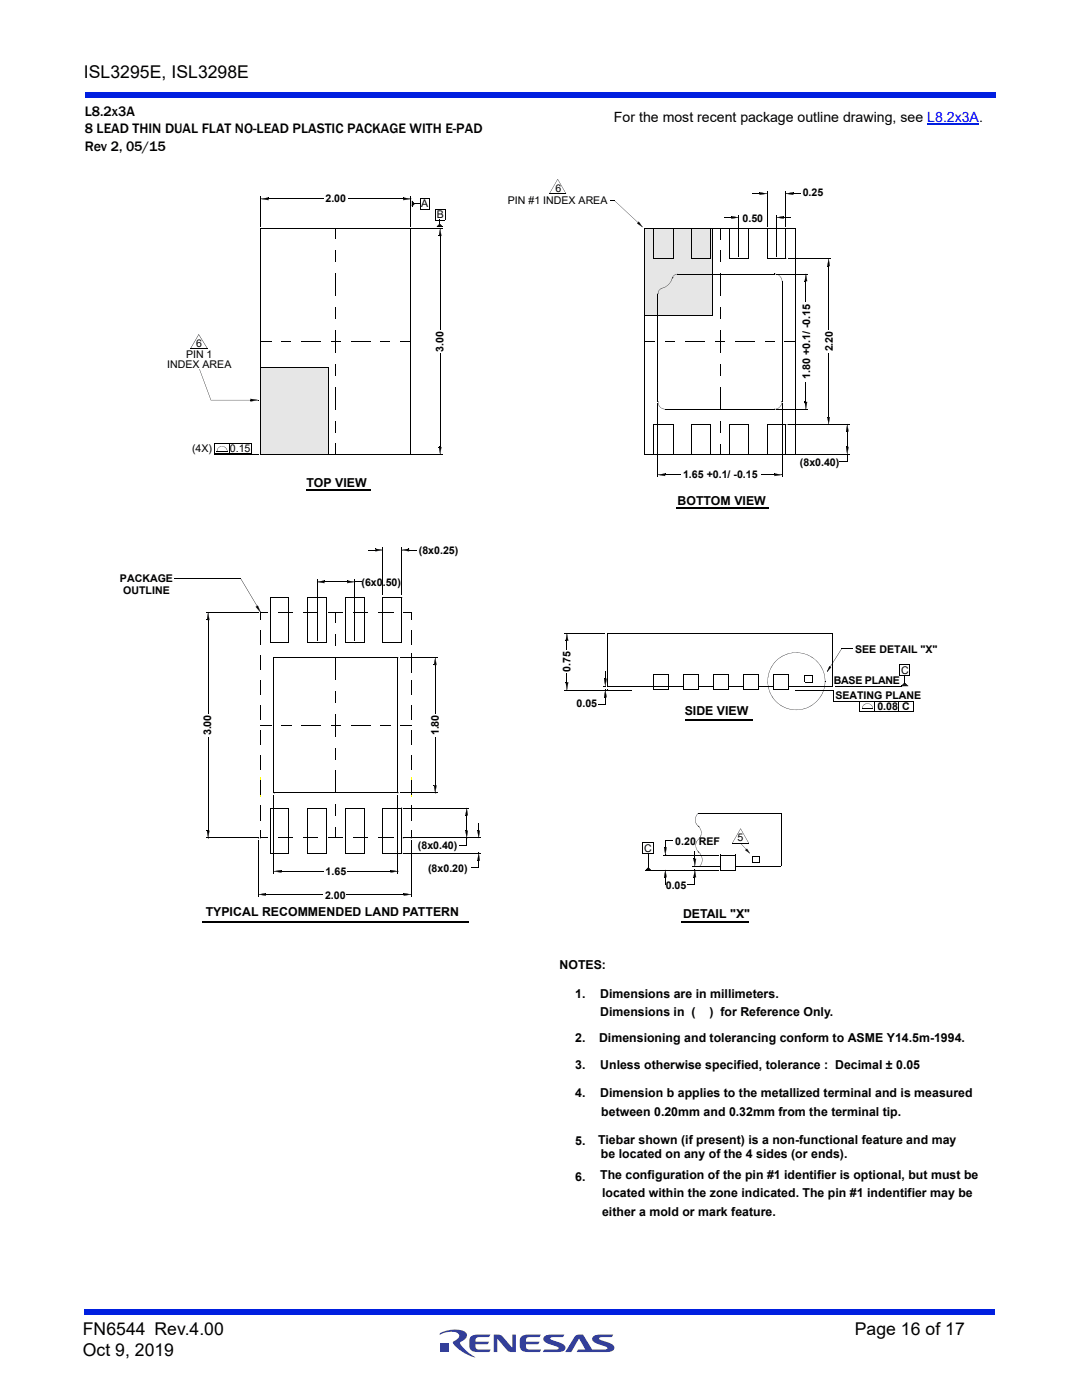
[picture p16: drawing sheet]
<svg xmlns="http://www.w3.org/2000/svg" width="216mm" height="279mm" viewBox="0 0 216 279" stroke-linecap="round" stroke-linejoin="round" font-family="sans-serif">
<defs><g id="words">
<g font-size="3.5">
<text x="16.7" y="15.6">ISL3295E, ISL3298E</text>
<text x="16.5" y="266.5">FN6544 Rev.4.00</text>
<text x="170.6" y="266.5">Page 16 of 17</text>
<text x="16.5" y="270.7">Oct 9, 2019</text>
</g>
<g font-size="2.8">
<text x="16.9" y="23.1">L8.2x3A</text>
<text x="16.9" y="26.6">8 LEAD THIN DUAL FLAT NO-LEAD PLASTIC PACKAGE WITH E-PAD</text>
<text x="122.5" y="24.4">For the most recent package outline drawing, see L8.2x3A.</text>
<text x="16.9" y="30.1">Rev 2, 05/15</text>
</g>
<g font-size="2.5">
<text x="61.2" y="97.2">TOP VIEW</text>
<text x="135.2" y="100.9">BOTTOM VIEW</text>
<text x="136.6" y="142.6">SIDE VIEW</text>
<text x="41" y="182.9">TYPICAL RECOMMENDED LAND PATTERN</text>
<text x="136.3" y="183.1">DETAIL &quot;X&quot;</text>
<text x="111.6" y="193.4">NOTES:</text>
<text x="114.8" y="199.2">1.</text>
<text x="119.8" y="202.8">Dimensions in (</text>
<text x="119.8" y="199.2">Dimensions are in millimeters.</text>
<text x="141.6" y="202.8">) for Reference Only.</text>
<text x="114.8" y="208">2.</text>
<text x="119.5" y="208">Dimensioning and tolerancing conform to ASME Y14.5m-1994.</text>
<text x="114.8" y="213.3">3.</text>
<text x="119.8" y="213.4">Unless otherwise specified, tolerance : Decimal ± 0.05</text>
<text x="114.8" y="218.9">4.</text>
<text x="119.8" y="218.9">Dimension b applies to the metallized terminal and is measured</text>
<text x="120" y="222.8">between 0.20mm and 0.32mm from the terminal tip.</text>
<text x="114.8" y="228.6">5.</text>
<text x="119.4" y="228.4">Tiebar shown (if present) is a non-functional feature and may</text>
<text x="119.9" y="231">be located on any of the 4 sides (or ends).</text>
<text x="114.8" y="235.7">6.</text>
<text x="119.8" y="235.4">The configuration of the pin #1 identifier is optional, but must be</text>
<text x="120.1" y="238.9">located within the zone indicated. The pin #1 indentifier may be</text>
<text x="120.1" y="242.6">either a mold or mark feature.</text>
</g>
<g font-size="2.1">
<text x="64.9" y="40.3">2.00</text>
<text x="84" y="41.4">A</text>
<text x="101.3" y="40.8">PIN #1 INDEX AREA</text>
<text x="110.9" y="38.3">6</text>
<text x="160.2" y="39.2">0.25</text>
<text x="87.2" y="43.6">B</text>
<text x="148.2" y="44.3">0.50</text>
<text x="37.1" y="71.5">PIN 1</text>
<text x="39.1" y="69.3">6</text>
<text x="88.5" y="70.2" transform="rotate(-90 88.5 70.2)">3.00</text>
<text x="166.2" y="70.1" transform="rotate(-90 166.2 70.1)">2.20</text>
<text x="33.4" y="73.4">INDEX AREA</text>
<text x="161.7" y="75.6" transform="rotate(-90 161.7 75.6)">1.80 +0.1/ -0.15</text>
<text x="38.3" y="90.3">(4X)</text>
<text x="45.9" y="90.3">0.15</text>
<text x="136.3" y="95.5">1.65 +0.1/ -0.15</text>
<text x="159.6" y="92.9">(8x0.40)</text>
<text x="83.6" y="110.6">(8x0.25)</text>
<text x="23.9" y="116.1">PACKAGE</text>
<text x="24.6" y="118.5">OUTLINE</text>
<text x="72.1" y="116.9">(6x0.50)</text>
<text x="170.6" y="130.2">SEE DETAIL &quot;X&quot;</text>
<text x="113.8" y="134" transform="rotate(-90 113.8 134)">0.75</text>
<text x="166.3" y="136.6">BASE PLANE</text>
<text x="179.8" y="134.5">C</text>
<text x="115" y="141.2">0.05</text>
<text x="166.7" y="139.5">SEATING PLANE</text>
<text x="175.1" y="141.7">0.08</text>
<text x="180" y="141.7">C</text>
<text x="42.2" y="146.7" transform="rotate(-90 42.2 146.7)">3.00</text>
<text x="87.6" y="146.7" transform="rotate(-90 87.6 146.7)">1.80</text>
<text x="147.1" y="167.9">5</text>
<text x="83.4" y="169.5">(8x0.40)</text>
<text x="85.4" y="174">(8x0.20)</text>
<text x="128.5" y="170">C</text>
<text x="134.7" y="168.6">0.20 REF</text>
<text x="64.9" y="179.4">2.00</text>
<text x="65" y="174.6">1.65</text>
<text x="132.8" y="177.4">0.05</text>
</g>
</g></defs>
<g fill="#333f99">
<path d="M98.5 266.3h.7a1.2 1.2 0 0 1 1.1 .5l1.9 2.2v-2.7h.7v3.5h-.7a1.04 1.04 0 0 1-1-.4l-2-2.2v2.6h-.7z"/>
<path d="M93.9 266.8l.8-.4 3.2-.1-.3 .5-2.3 .1a.7 .7 0 0 0-.4 .9h2.7l-.4 .5h-2.3v.4l.2 .5 .2 .1h2.6l-.3 .5h-2.3a1.36 1.36 0 0 1-1.7-1.2l.1-1.5z"/>
<path d="M104 266.8l.8-.4 3.1-.1-.3 .5-2.3 .1a.7 .7 0 0 0-.3 .9h2.7l-.4 .5h-2.3v.4l.1 .5 .3 .1h2.6l-.3 .5h-2.3a1.36 1.36 0 0 1-1.7-1.2l.1-1.5z"/>
<path d="M108.6 266.7l.8-.3 3.2-.1-.3 .5-2.5 .2v.3l.6 .2a3.4 3.4 0 0 1 2.4 1.3 .85 .85 0 0 1-1 1h-3.5l.3-.4 2.8-.2v-.3l-.6-.2a3.4 3.4 0 0 1-2.4-1.3l.1-.5z"/>
<path d="M114.8 266.6a1.8 1.8 0 0 1 1.5-.3l1.9 3h2.3l.7-.1v-.3l-.6-.2a3.4 3.4 0 0 1-2.4-1.3 .85 .85 0 0 1 1-1l3.2-.1-.3 .5-2.5 .2v.3l.6 .2a3.4 3.4 0 0 1 2.4 1.3 .85 .85 0 0 1-1 1h-6.5l.3-.4 1.4-.1-1.2-2.1-1.6 2.6h-1.2z"/>
<path d="M88 268h1.6v1.7h-1.6z"/>
<path d="M87.8 266.1a5.6 5.6 0 0 1 5.1-.2 1.19 1.19 0 0 1-.8 1.8l-.3 .3a6.8 6.8 0 0 0 3 2.9 7.1 7.1 0 0 1-4.4-3l.5-.4a.81 .81 0 0 0 .7-.8 .81 .81 0 0 0-.6-.8 5.3 5.3 0 0 0-3.3 .4z"/>
</g>
<g fill="#001fe0">
<path d="M16.9 261.3h181.7v1h-181.7z"/>
<path d="M16.9 18.4h181.7v1h-181.7z"/>
</g>
<path d="M128.7 45.6h13.4v17.4h-13.4z" fill="#e6e6e6"/>
<path d="M128.6 45.6h13.5M128.7 45.6l-.1 17.4h13.5M142.1 45.6v17.4" fill="none" stroke="#000" stroke-width=".2"/>
<path d="M52 73.3h13.4v17.3h-13.4z" fill="#e6e6e6"/>
<g fill="none" stroke="#000" stroke-width=".2">
<path d="M52 73.3h13.4M52.1 73.3v17.4M65.5 73.2v17.4M52 90.6h13.5M61.1 97.7h12.9M61.1 97.9h12.9M135 101.5h18.5M135 101.4h18.5M136.9 143.5h13.2M136.9 143.8h13.2M40.5 184.1h53.1M40.5 183.9h53.1"/>
<path d="M136 183.8h13.5M136 184.1h13.5"/>
</g>
<path d="M128.7 53.9v3.8" fill="none" stroke="#ff0" stroke-width=".2"/>
<path d="M158.7 78.6v3.8" fill="none" stroke="#ff0" stroke-width=".2"/>
<path d="M158.7 53.8v3.9" fill="none" stroke="#ff0" stroke-width=".2"/>
<path d="M128.7 78.6v3.9" fill="none" stroke="#ff0" stroke-width=".2"/>
<path d="M82 155.2v3.8" fill="none" stroke="#ff0" stroke-width=".2"/>
<path d="M52 155.2v3.8" fill="none" stroke="#ff0" stroke-width=".2"/>
<g fill="#000">
<path d="M52 39.7l1.6-.3zM52 39.7l1.6 .3zM53.5 39.4l.1 .6zM80.5 39.9l1.5-.2zM80.5 39.4v.6zM80.5 39.4l1.5 .3zM81.9 39.7h.1zM83.8 39.6l1.9 .1zM111.3 35.8l-1.7 2.9zM111.3 35.8l1.7 2.9zM150.1 38.6l1.5 .1zM151.6 38.8l1.4-.2z"/>
<path d="M151.6 38.4v.5zM151.6 38.4l1.4 .3zM156.8 38.6l1.5-.2zM156.7 38.6l.1 .1zM158.2 38.6l1.5 .1zM156.8 38.6l1.5 .3zM158.2 38.4l.1 .5zM52 45.6l.1 .1zM80.1 45.6h.1zM81.9 45.6h.1zM82.2 40l.1 1.2zM82.2 41l.1 .1z"/>
<path d="M82.2 40.9l.1 .1zM82.2 40.9l.2 .1zM82.2 40.8l.2 .2zM82.2 40.7l.2 .3zM82.2 40.7l.3 .2zM82.2 40.5l.3 .4zM82.2 40.4l.3 .4zM82.2 40.4l.4 .4zM82.2 40.3l.4 .5zM82.2 40.3l.4 .4zM82.2 40.3l.5 .4zM82.7 40.6l1.1 .1z"/>
<path d="M82.2 40.2l.5 .5zM82.2 40.2l.5 .4zM82.2 40.1l.5 .6zM82.7 40.6l-.5 .6zM83.8 41.7l1.9 .1zM86.9 43.9h2zM86.9 41.8h2zM87.2 45.2l1 .1zM87.6 47.1h.5zM87.7 43.9l.1 .8zM87.2 45.2l.6-.4zM87.7 44.7l-.4 .6z"/>
<path d="M87.2 45.2l.6-.5zM87.7 44.7l.5 .6zM87.4 45.2l.4-.3zM87.8 44.7l-.4 .6zM87.3 45.2l.5-.4zM87.8 45.6l-.2 1.5zM87.6 45.2l.3-.3zM87.9 44.8l-.4 .5zM88 45l-.2 .3zM88 44.9l-.2 .4zM87.7 45.2l.3-.3zM87.8 45.6l.3 1.5z"/>
<path d="M87.9 45.2l.2-.1zM88 45l-.1 .3zM88 45.2l.2-.1zM88 45.2h.2zM88.2 45.1l.1 .2zM88.1 45.2h.1zM121.8 40l.8 .1zM127.1 44.6l1.1 .7zM122.6 40.1l4.7 4.3zM127.1 44.6l.4-.3zM127.4 44.3l.8 1zM132.1 57.5l.7-.3 .6-.4 .4-.6 .3-.7a2.45 2.45 0 0 1-2 2z"/>
<path d="M131.5 57.9l.5-.4-.5 .5-.2 .7zM134.3 55.1l.6-.4h.3l-.6 .2-.5 .6zM144.4 43.4h1.6zM145.9 43.6l1.5-.2zM145.9 43.2v.5zM145.9 43.1l1.5 .3zM147.4 51.6l.1 .1zM153 45.6l.1 .1zM154.5 54.6l.1 .1zM154.9 43.4l1.5-.3zM154.9 51.6h.1zM154.9 43.3l.1 .1-.1-.1v.1z"/>
<path d="M154.5 54.7a1.42 1.42 0 0 1 1.5 1.5l-.1-.6-.3-.5zM156.3 43.4h1.5zM154.9 43.4l1.5 .3zM156.3 43.2l.1 .5zM156.7 45.6l.1 .1zM156.8 51.6h.1zM160.6 56.1h.5zM160.8 54.7l-.3 1.4zM160.8 54.7l.3 1.4zM165.1 53.1h.5zM165.3 51.6l-.2 1.5zM165.3 51.6l.3 1.5z"/>
<path d="M39.6 66.7l-1.6 2.9zM39.6 66.8l1.8 2.8zM39.8 73.7l2.3 6.1zM42.1 79.8l7.9 .1zM50 79.6l1.5 .3zM50 80.1l1.5-.3zM56.1 68.2h2zM66 68.2h2zM75.9 68.2h2zM132.8 68.1l1.9 .1zM142.7 68.1l1.9 .1zM152.6 68.1l1.9 .1z"/>
<path d="M43.6 89.3a.99 .99 0 0 1 1.1-.2 .99 .99 0 0 1 .6 1l-.3-.7-.7-.3-.7 .3-.3 .7zM50 79.6v.5zM80.1 90.6l.1 .1zM87.6 89.2h.5zM87.6 89.2l.3 1.4zM87.8 90.6l.1 .1zM88 89.2l-.2 1.4zM131.3 94.7l1.4-.2zM131.3 80.1l.4 1.1 .5 .3 .6 .1a1.4 1.4 0 0 1-1.5-1.5zM131.3 80.1v.1zM131.3 94.7l1.4 .3zM132.7 94.5v.5z"/>
<path d="M156 80.1a1.39 1.39 0 0 1-1.5 1.5l.6-.1 .5-.3 .3-.4zM154.5 95l1.5-.3zM154.5 94.5v.5zM154.5 94.5l1.5 .3zM156 80.1l.1 .1zM156 94.7h.1zM156.8 84.6l.1 .1zM156.7 90.6l.2 .1zM157.2 84.6l.1 .1zM160.6 80.2h.5zM160.5 80.2l.3 1.5zM160.8 81.6l.1 .1z"/>
<path d="M161 80.2l-.2 1.5zM165.1 83.2h.5zM165.1 83.2l.3 1.5zM165.2 84.6l.2 .1zM165.5 83.2l-.2 1.5zM167.5 92.1l1.6 .1zM168.8 86.1h.5zM168.8 89.2h.5zM169 90.7l.1 1.5zM168.8 89.2l.3 1.5zM169 84.7l-.2 1.4zM169 90.6l.1 .1z"/>
<path d="M169 84.7l.3 1.4zM169.3 89.2l-.3 1.5zM63.3 116.1l1.4-.2zM63.3 116.1l1.4 .3zM64.7 115.9v.5zM69.3 116.3l1.4-.2zM69.3 115.9v.5zM70.7 116.1l1.6 .1zM69.3 115.8l1.4 .3zM70.7 116.1l.1 .1zM73.4 109.7l1.6 .1zM74.9 110l1.5-.3z"/>
<path d="M74.9 109.5v.5zM75 109.5l1.4 .2zM76.3 119.2l.1 .1zM80.2 109.7l1.4-.1zM80.1 119.2l.1 .1zM80.1 109.7l.1 .1zM81.6 109.7l1.5 .1zM80.2 109.7l1.4 .3zM81.6 109.5v.5zM41.3 123.7l.5 .1zM41.5 122.2l-.2 1.5zM41.5 122.2l.3 1.5z"/>
<path d="M51 121.1l.5-.3zM48 115.5l3.3 5.5zM51.4 120.9l.6 1.3zM51 121.1l1 1.1zM52 122.2v1.4zM52 122.2l1.4 .1zM52 122.2v.1zM63.2 128.2h.1l-.1 .1zM70.7 128.2h.2zM80.6 122.2l1.4 .1zM82 122.2v1.4zM82 132.8v1.4z"/>
<path d="M82 130.5v1.4zM86.6 132.7h.5zM86.8 131.3l-.2 1.4zM86.8 131.3l.3 1.4zM112.9 136.2h.5zM112.9 127.8l.5 .1zM113.1 134.4l.1 1.8zM113.1 127.8l.1 1.8zM112.9 136.2l.3 1.5zM113.1 126.4l-.2 1.4zM113 126.4h.2zM113.1 126.4l.2 1.5z"/>
<path d="M113.3 136.2l-.2 1.5zM120.4 136.9h.4zM120.4 137.7l.4 .1zM120.5 135.4l.6 .1zM120.5 139.1l.6 .1zM120.8 133.9v1.6zM120.5 135.5l.3 1.4zM120.8 137.7l-.3 1.4zM120.8 137.6v.1zM120.8 137.7l.2 1.4zM121 135.5l-.2 1.4zM121.2 137.6l.1 .2z"/>
<path d="M121.2 126.4h.1zM121.2 136.9h.1zM124.7 137.7l1.2 .1zM160.6 134.8v1.3zM160.6 136.1l1.5 .1zM160.6 134.8l1.5 .1zM162.1 134.8l.1 1.3zM154.8 131.9a5.7 5.7 0 0 1 6.3-1.3 5.7 5.7 0 0 1 3.5 5.4l-.1-1.2a5.7 5.7 0 0 0-2.4-3.6l-.5-.2a5.8 5.8 0 0 0-3.9-.6l-1.5 .6-.9 .6-1.1 1.2-.7 1.5-.3 1.7 .3 1.6 .7 1.5 1.1 1.2a5.7 5.7 0 0 1-.5-8.4zM167.9 129.4l-2.8 4.7zM165.5 132.9l-.5 1.1zM165.5 132.9l.4 .3zM165.8 133.2l-.8 .8z"/>
<path d="M179.9 136.9h.1zM179.9 136.8l.2 .1zM180 136.8l.1 .1zM180 136.8l.2 .1zM180.1 136.7l.2 .2zM180.1 136.8l.2 .1zM180.1 136.7l.3 .2zM180.2 136.6l.3 .3zM180.2 136.6l.4 .3zM180.3 136.6l.3 .3zM180.3 136.5l.4 .4zM180.3 136.5l.5 .4z"/>
<path d="M180.3 136.4l.5 .5zM180.3 136.4l.6 .5zM180.4 136.4l.5 .5zM180.4 136.4l.6 .5zM180.4 136.4l.7 .5zM180.5 134.7l.1 1.8zM179.9 136.9l.6-.6zM180.5 136.4l.6 .5zM180.5 136.3l.7 .6zM180.5 136.3l.8 .6zM54.6 158.2l.1 .1zM56.1 144.7l2 .1z"/>
<path d="M66 144.7l2 .1zM75.9 144.7l2 .1zM86.6 156.7l.5 .1zM86.6 156.8l.2 1.5zM86.8 158.2l.1 .1zM87.1 156.8l-.3 1.5zM119.3 140.5l1.5 .1zM120.8 139.1v1.5zM155.3 140.3l1.4 .9 1 .3a5.8 5.8 0 0 0 3.9-.6l1.3-.9 1-1.3 .5-1.1 .2-1.6a5.7 5.7 0 0 1-3.3 5.2 5.7 5.7 0 0 1-6.1-.8zM172.2 140.8a1.09 1.09 0 0 1 1.2-.4 1.09 1.09 0 0 1 .8 1l-.3-.6-.4-.3h-.8l-.3 .2-.4 .7zM41.3 165.8h.5zM41.3 165.8l.3 1.4z"/>
<path d="M41.5 167.2l.1 .1zM41.7 165.8l-.2 1.4zM51.6 178.5l1.4-.3zM51.5 167.2l.1 .1zM52 165.8v1.4zM52 167.2l1.4 .1zM52 165.8v1.5zM52 167.2v.1zM51.6 178.5l1.4 .3zM53 178.3l.1 .5zM54.6 173.9l1.5-.3zM54.6 173.9l1.5 .3z"/>
<path d="M56.1 173.7l.1 .5zM78 174.1l1.4-.2zM77.9 173.7l.1 .5zM78 173.6l1.4 .3zM80.1 167.2l.1 .1zM80.1 170.2h.1zM80.1 161.2l.1 .1zM80.6 178.7l1.4-.2zM80.6 167.2l1.4 .1zM80.6 178.3v.5zM80.6 167.2v.1zM82 165.8v1.4z"/>
<path d="M82 165.8v1.5zM80.6 178.2l1.4 .3zM82 167.2h.1zM82 178.5h.1zM91.7 168.7l1.4 .1zM92.9 162.7l.5 .1zM92.9 165.8h.5zM93.1 167.2l.1 1.6zM92.9 165.8l.3 1.4zM93.1 161.3l-.2 1.4zM93.1 167.2h.1l-.1 .1zM93.1 161.3l.3 1.4z"/>
<path d="M93.3 165.8l-.2 1.4zM94 173.2h1.5zM95.3 165.8h.5zM95.3 171.7l.5 .1zM95.5 164.3v1.5zM95.5 171.7v1.5zM95.3 165.8l.2 1.4zM95.5 170.2l-.3 1.5zM95.5 170.2h.1zM95.5 170.2l.3 1.5zM95.7 165.8l-.2 1.4zM128.9 173.5l.1 .2z"/>
<path d="M128.9 173.6h.1zM129 173.5l.1 .2zM129 173.5l.2 .1zM129.1 173.5l.2 .1zM129.1 173.4l.3 .2zM129.1 173.4l.2 .2zM129.2 173.4l.2 .2zM129.2 173.3l.2 .4zM129.2 173.3l.3 .3zM129.2 173.3l.4 .3zM129.2 173.2l.4 .5zM129.2 173.2l.5 .4z"/>
<path d="M129.3 173.2l.5 .4zM128.8 173.6l.6-.4zM132.5 175l.5 .1zM132.5 169.1h.5zM132.7 175l.1 1.6zM132.7 167.7l.1 1.4zM132.5 169.1l.3 1.5zM132.8 167.7h1.4zM132.7 173.6l-.2 1.4zM132.7 170.5l.1 .1zM132.7 173.6l.3 1.4zM133 169.1l-.3 1.5z"/>
<path d="M137.1 176.6h1.6zM138.4 171.4h.5zM138.4 175l.5 .1zM138.6 170l.1 1.4zM138.6 175l.1 1.6zM138.4 171.4l.2 1.4zM138.6 173.6l-.2 1.5zM138.5 173.6h.2zM138.6 173.6l.3 1.4zM138.9 171.4l-.3 1.4zM139.3 162.3l-.4 .7-.1 .6 .1 .7 .5 .6-.1-.1a1.72 1.72 0 0 1 0-2.5zM139.3 164.9a1.6 1.6 0 0 1 0 2.6l.4-.5 .2-.7-.1-.6z"/>
<path d="M139.3 167.5l-.3 .6-.1 .6 .1 .7 .4 .6a1.66 1.66 0 0 1-.1-2.5zM139.4 170a2 2 0 0 1 .3 2.8l.3-.6 .1-.8-.2-.7zM147.7 165.4l-1.6 2.9zM148.7 169.6l.9 .7zM147.8 168.3l1.2 1.4zM148.7 169.7l.4-.3zM147.7 165.4l1.8 2.9zM149 169.4l.6 .9zM150.1 172l1.6 .1zM150.1 170.8l1.6 .1zM150.1 170.8l.1 1.3zM151.6 170.8l.1 1.3z"/>
</g>
<g fill="none" stroke="#000" stroke-width=".2">
<path d="M52.1 39.2v6.1M53.5 39.7h11.1M69.4 39.7h11.1M82 39.2v6.1M83.8 39.6v2.2M85.7 39.6v2.2M109.6 38.7h3.4M153 38.2v7M156.8 38.2v7M52 45.6h36.3M52.1 45.6v45.1M67 45.6v2.2"/>
<path d="M67 50v2.3M67 54.6v4.5M82 45.6v45.1M87 41.8v2.1M87.8 47.1v18.7M88.8 41.8v2.1M128.6 45.6h30.1M128.7 45.6v45.1M130.5 45.6v6.1M131.3 58.6v21.6M134.3 45.6v6.1h-3.8M135.2 54.7h19.4"/>
<path d="M138 45.6v6.1M141.8 45.6v6.1h-3.8M143.7 45.6v2.1M143.7 50v2.2M143.7 54.5v4.6M145.6 45.6v6.1h3.7v-6.1M147.4 42.9v8.3M153 45.6v6.1M154.9 54.7h6.4M155 42.9v8.3M156.1 56.2v24M156.8 45.6v6.1h-3.8"/>
<path d="M157.2 51.7h8.6M158.7 45.6v45.1M160.8 56.1v4.1M165.3 53.1v12.7M38 69.6h3.4M52 68.2h2.1M60.1 68.2h3.9M67 61.4v2.2M67 65.9v4.5M67 72.7v2.2M67 77.2v4.5M70 68.2h3.9"/>
<path d="M79.9 68.2h2.1M87.8 70.5v18.7M128.6 68.2h2.2M136.7 68.2h4M143.7 61.4v2.2M143.7 65.9v4.5M143.7 72.7v2.2M143.7 77.2v4.5M146.6 68.2h4M156.5 68.2h2.1M160.8 76.2v4M165.3 70.5v12.8"/>
<path d="M42.8 90.6h8.8M42.8 88.6h7.3v2h-7.3zM43.3 90.1h2.1M45.8 88.6v2M52 90.6h36.3M67 84v2.3M67 88.5v2.2M128.6 90.7h40.9M130.5 84.7h3.8v6M130.5 84.6v6.1M131.3 80.6v14.6M132.7 94.8h3.1"/>
<path d="M132.8 81.7h21.8M138 84.7h3.8v6M138 84.6v6.1M143.7 84.1v2.2M143.7 88.6v2.1M145.6 90.7l-.1-6h3.8v6M151.8 94.8h2.8M153 84.7h3.8v6M153 84.6v6.1M154.9 81.7h6.4M156.1 80.6v14.6M157.2 84.7h12.3"/>
<path d="M169.1 86.1v3.1M34.8 115.5h13.2M53.9 119.2h3.8M53.9 119.2v9.1M57.6 119.2l.1 9.1h-3.8M61.4 119.2h3.7M61.4 119.2l-.1 9.1h3.8M63.3 115.6v12.2M64.7 116.1h4.6M65.1 119.2v9.1M68.9 119.2h3.8M68.9 119.2v9.1h3.8"/>
<path d="M70.7 115.6v12.2M72.7 119.2v9.1M76.4 119.2h3.8M76.4 109.3v9.5M76.4 119.2v9.1M80.2 119.2v9.1h-3.9M80.2 109.3v9.5M41.1 122.2h10.5M41.5 123.7v18.7M52 125.8v2.8M52 130.8v2.8M52 135.8v2.8"/>
<path d="M54.6 131.3l24.8-.1v27.1M54.6 131.2v27.1M55.6 122.2h2.8M60.6 122.2h2.8M65.6 122.2h2.8M67 122.2v2.1M67 126.6v2.2M67 131.1v4.5M67 137.9v2.3M70.6 122.2h2.8M75.6 122.2h2.8M79.8 131.3h7.6"/>
<path d="M82 125.8v2.8M82 130.8v2.8M82 135.8v2.8M86.9 132.7v9.7M112.6 126.4h8.2M112.6 137.7h12.2M121.2 126.4h45M121.2 136.9h9M121.3 126.4v10.5M130.4 134.6h3.1l-.1 3h-3M130.4 136.9h6M130.4 134.6v3"/>
<path d="M136.3 134.6h3.1M136.3 137.6h3.1M136.4 134.6v3M139.3 136.9h3.1M139.4 134.6v3M142.3 134.6h3.1v3h-3.1zM145.3 136.9h3.1M148.3 134.6h3v3h-3zM151.3 136.9h3M154.3 134.6h3v3h-3M154.3 134.6v3M158.7 137.7h7.6"/>
<path d="M166.2 126.4v10.5h-8.9M166.3 139.9h15.9v2h-10.6M166.3 137.7v2.3M166.7 136.9h13.2M167.9 129.4h2.3M171.6 139.9v2M174.6 139.9v2M179.3 139.9v2M179.5 132.7h2.1v2.1h-2M179.6 132.7v2.1M41.5 147.1v18.7M52 144.8h2.1"/>
<path d="M52 140.8v2.8M52 145.8v2.9M52 150.8v2.8M52 155.8v2.9M54.6 158.3h24.8M54.6 158.6v15.7M60.1 144.8h3.9M67 142.5v4.5M67 149.3v2.2M67 153.8v4.5M70 144.8h3.9M79.4 158.6v15.7"/>
<path d="M79.8 158.3h7.6M79.9 144.8h2.1M82 140.8v2.8M82 145.8v2.9M82 150.8v2.8M82 155.8v2.9M86.9 147v9.8M172 141.4h2.1M41.1 167.2h10.5M51.6 167.7v11.3M52 160.8v2.9M53 178.5h11.4"/>
<path d="M53.9 170.3h3.7l.1-9h-3.8v9M55.6 167.2h2.8M56.1 173.9h8.5M60.6 167.2h2.8M65.1 161.3v9M65.1 161.3h-3.7v9h3.7M65.6 167.2h2.8M67 160.6v2.2M67 165.1v2.1M68.9 161.3h3.8M68.9 161.2v9.1h3.8M69.2 178.5h11.4"/>
<path d="M69.4 173.9h8.6M70.6 167.2h2.8M72.7 161.2v9.1M75.6 167.2h2.8M76.3 161.3h3.9M76.4 161.2v9.1M80.2 161.2v9.1h-3.9M80.6 161.3h13M80.6 170.3h15.4M80.6 167.2h15.4M82 160.8v2.9M82 167.7v11.3"/>
<path d="M93.1 162.7v3.1M128.2 168.2h2.3M128.2 168.1v2.3M128.8 173.6h14.6M129.4 170.4v2.8M130.5 168.1v2.3h-2.3M132.3 170.6h11.1M138.1 172.8h5.7M139.3 162.4h16.6M143.8 170.6h3M143.8 170.6v3.1M146.1 168.3h3.3"/>
<path d="M146.8 172.8h9.1M146.8 170.6v3h-3M155.9 162.3v10.5"/>
</g>
<g fill="#000">
<path d="M52 39.7l1.6-.3v.5zM80.5 39.4l1.5 .3-1.5 .2zM151.6 38.4l1.4 .2-1.4 .3zM156.8 38.6l1.5-.2v.5zM87.8 45.6l.3 1.5h-.5zM127.1 44.6l.4-.3 .7 1zM145.9 43.2l1.5 .2-1.5 .2zM154.9 43.4l1.5-.2v.4zM160.8 54.7l.2 1.4h-.4zM165.3 51.6l.3 1.5h-.5zM50 79.6l1.5 .2-1.5 .3zM87.6 89.2h.5l-.3 1.4z"/>
<path d="M131.3 94.7l1.4-.2v.5zM154.5 94.5l1.5 .2-1.5 .3zM160.6 80.2h.4l-.2 1.5zM165.1 83.2h.5l-.3 1.5zM169.1 84.7l.2 1.4h-.5zM168.8 89.2h.5l-.2 1.5zM63.3 116.1l1.4-.2v.5zM69.3 115.9l1.4 .2-1.4 .3zM74.9 109.5l1.5 .3-1.5 .2zM80.2 109.8l1.4-.3v.5zM41.5 122.2l.3 1.5h-.5zM51.1 121.1l.3-.2 .6 1.3z"/>
<path d="M86.8 131.3l.3 1.4h-.5zM112.9 136.2h.5l-.3 1.5zM113.1 126.4l.3 1.4h-.5zM120.5 135.5h.5l-.2 1.4zM120.8 137.7l.2 1.4h-.5zM165.5 132.9l.3 .3-.8 .8zM86.6 156.8h.5l-.3 1.4zM41.3 165.8h.5l-.3 1.4zM51.6 178.5l1.4-.2v.4zM54.6 173.9l1.5-.2v.4zM78 173.7l1.4 .2-1.4 .2zM80.6 178.3l1.4 .2-1.4 .2z"/>
<path d="M93.1 161.3l.2 1.4h-.4zM92.9 165.8h.4l-.2 1.4zM95.3 165.8h.4l-.2 1.4zM95.5 170.2l.2 1.5h-.4zM132.8 173.6l.2 1.4h-.5zM132.5 169.1h.5l-.2 1.5zM138.4 171.4h.5l-.3 1.4zM138.6 173.6l.3 1.4h-.5zM148.7 169.7l.3-.3 .6 .9z"/>
</g>
<path d="M185 24.7h10.4" fill="none" stroke="#00f" stroke-width=".21"/>
<use href="#words"/>
</svg>
